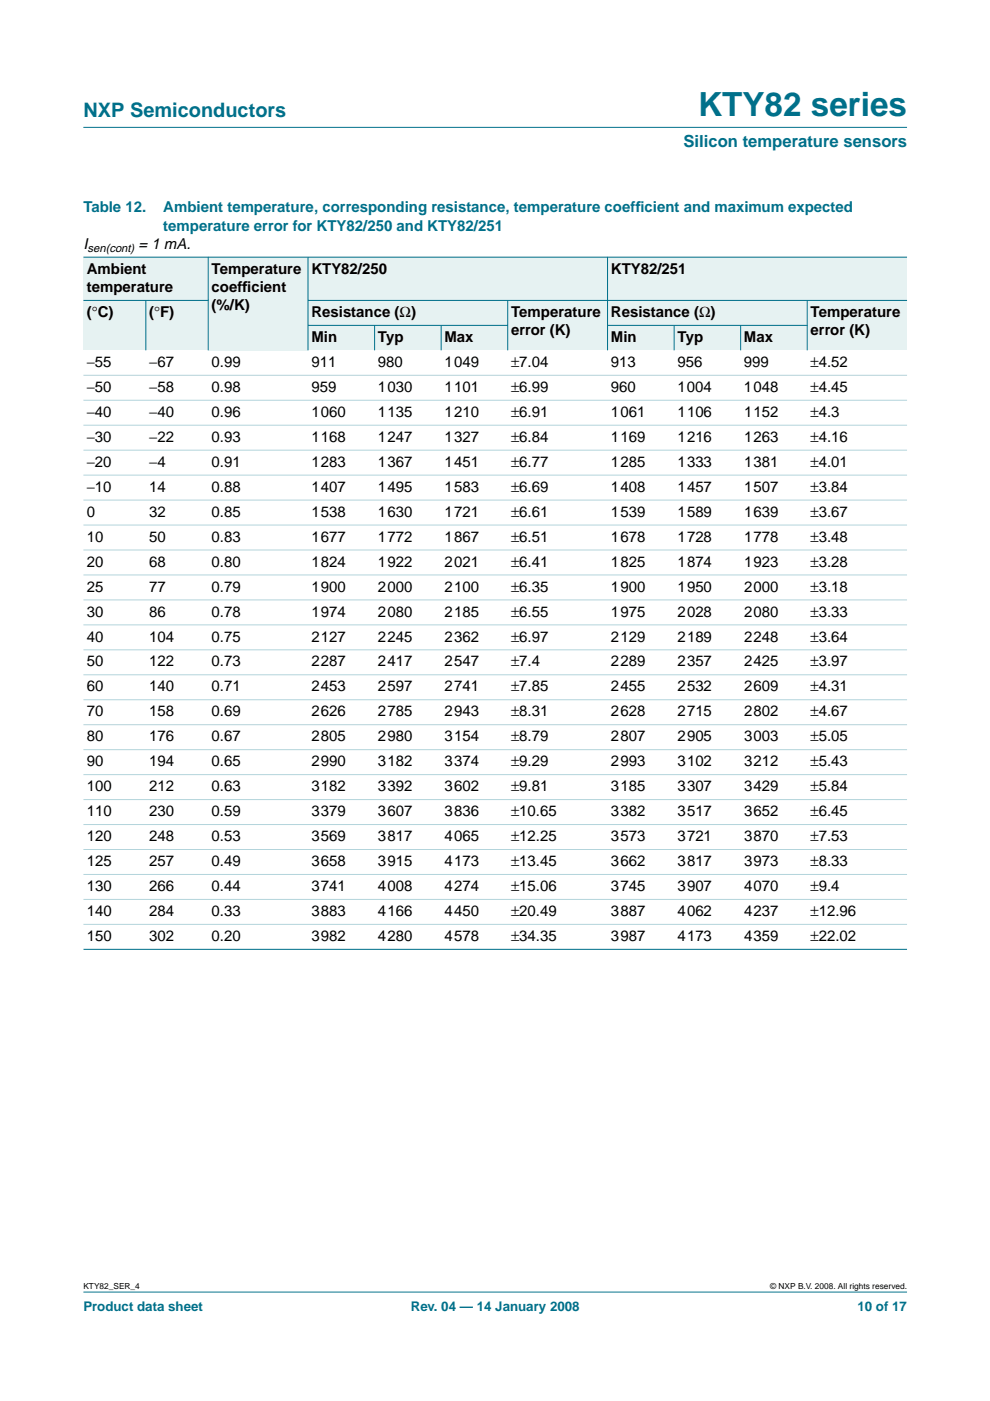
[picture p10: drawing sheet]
<svg xmlns="http://www.w3.org/2000/svg" width="210mm" height="297mm" viewBox="0 0 210 297" stroke-linecap="round" stroke-linejoin="round" font-family="sans-serif">
<defs><g id="words">
<text font-size="7.1" fill="#00708a" x="148" y="24.7">KTY82 series</text>
<text font-size="4.2" fill="#00708a" x="17.7" y="24.9">NXP Semiconductors</text>
<text font-size="3.5" fill="#00708a" x="144.9" y="31.1">Silicon temperature sensors</text>
<g font-size="3.2" fill="#00708a">
<text x="17.7" y="45">Table 12.</text>
<text x="34.6" y="45">Ambient temperature, corresponding resistance, temperature coeff</text>
<text x="134.7" y="45">icient and maximum expected</text>
<text x="34.6" y="48.9">temperature error for KTY82/250 and KTY82/251</text>
</g>
<g font-size="3.2">
<text x="17.7" y="52.8">I</text>
<text x="29.4" y="52.8">= 1 mA.</text>
<text x="18.4" y="58">Ambient</text>
<text x="44.9" y="58">Temperature</text>
<text x="66" y="58">KTY82/250</text>
<text x="129.5" y="58">KTY82/251</text>
<text x="18.4" y="61.9">temperature</text>
<text x="44.9" y="61.9">coeff</text>
<text x="44.9" y="65.8">(%/K)</text>
<text x="51.4" y="61.9">icient</text>
<text x="18.4" y="67.2">(°C)</text>
<text x="31.6" y="67.2">(°F)</text>
<text x="66" y="67.2">Resistance (Ω)</text>
<text x="108.4" y="67.2">Temperature</text>
<text x="108.4" y="71.1">error (K)</text>
<text x="129.5" y="67.2">Resistance (Ω)</text>
<text x="171.9" y="67.2">Temperature</text>
<text x="171.9" y="71.1">error (K)</text>
<text x="18.4" y="77.8">−55</text>
<text x="31.6" y="77.8">−67</text>
<text x="44.9" y="77.8">0.99</text>
<text x="66" y="72.5">Min</text>
<text x="66" y="77.8">911</text>
<text x="80.1" y="72.5">Typ</text>
<text x="80.1" y="77.8">980</text>
<text x="94.2" y="77.8">1049</text>
<text x="94.2" y="72.5">Max</text>
<text x="108.4" y="77.8">±7.04</text>
<text x="129.5" y="72.5">Min</text>
<text x="129.5" y="77.8">913</text>
<text x="143.6" y="77.8">956</text>
<text x="143.6" y="72.5">Typ</text>
<text x="157.7" y="77.8">999</text>
<text x="157.7" y="72.5">Max</text>
<text x="171.9" y="77.8">±4.52</text>
<text x="18.4" y="83.1">−50</text>
<text x="31.6" y="83.1">−58</text>
<text x="44.9" y="83.1">0.98</text>
<text x="66" y="83.1">959</text>
<text x="80.1" y="83.1">1030</text>
<text x="94.2" y="83.1">1101</text>
<text x="108.4" y="83.1">±6.99</text>
<text x="129.5" y="83.1">960</text>
<text x="143.6" y="83.1">1004</text>
<text x="157.7" y="83.1">1048</text>
<text x="171.9" y="83.1">±4.45</text>
<text x="18.4" y="88.4">−40</text>
<text x="31.6" y="88.4">−40</text>
<text x="44.9" y="88.4">0.96</text>
<text x="66" y="88.4">1060</text>
<text x="80.1" y="88.4">1135</text>
<text x="94.2" y="88.4">1210</text>
<text x="108.4" y="88.4">±6.91</text>
<text x="129.5" y="88.4">1061</text>
<text x="143.6" y="88.4">1106</text>
<text x="157.7" y="88.4">1152</text>
<text x="171.9" y="88.4">±4.3</text>
<text x="18.4" y="93.7">−30</text>
<text x="31.6" y="93.7">−22</text>
<text x="44.9" y="93.7">0.93</text>
<text x="66" y="93.7">1168</text>
<text x="80.1" y="93.7">1247</text>
<text x="94.2" y="93.7">1327</text>
<text x="108.4" y="93.7">±6.84</text>
<text x="129.5" y="93.7">1169</text>
<text x="143.6" y="93.7">1216</text>
<text x="157.7" y="93.7">1263</text>
<text x="171.9" y="93.7">±4.16</text>
<text x="18.4" y="99">−20</text>
<text x="31.6" y="99">−4</text>
<text x="44.9" y="99">0.91</text>
<text x="66" y="99">1283</text>
<text x="80.1" y="99">1367</text>
<text x="94.2" y="99">1451</text>
<text x="108.4" y="99">±6.77</text>
<text x="129.5" y="99">1285</text>
<text x="143.6" y="99">1333</text>
<text x="157.7" y="99">1381</text>
<text x="171.9" y="99">±4.01</text>
<text x="18.4" y="104.3">−10</text>
<text x="31.6" y="104.3">14</text>
<text x="44.9" y="104.3">0.88</text>
<text x="66" y="104.3">1407</text>
<text x="80.1" y="104.3">1495</text>
<text x="94.2" y="104.3">1583</text>
<text x="108.4" y="104.3">±6.69</text>
<text x="129.5" y="104.3">1408</text>
<text x="143.6" y="104.3">1457</text>
<text x="157.7" y="104.3">1507</text>
<text x="171.9" y="104.3">±3.84</text>
<text x="18.4" y="109.6">0</text>
<text x="31.6" y="109.6">32</text>
<text x="44.9" y="109.6">0.85</text>
<text x="66" y="109.6">1538</text>
<text x="80.1" y="109.6">1630</text>
<text x="94.2" y="109.6">1721</text>
<text x="108.4" y="109.6">±6.61</text>
<text x="129.5" y="109.6">1539</text>
<text x="143.6" y="109.6">1589</text>
<text x="157.7" y="109.6">1639</text>
<text x="171.9" y="109.6">±3.67</text>
<text x="18.4" y="114.8">10</text>
<text x="31.6" y="114.8">50</text>
<text x="44.9" y="114.8">0.83</text>
<text x="66" y="114.8">1677</text>
<text x="80.1" y="114.8">1772</text>
<text x="94.2" y="114.8">1867</text>
<text x="108.4" y="114.8">±6.51</text>
<text x="129.5" y="114.8">1678</text>
<text x="143.6" y="114.8">1728</text>
<text x="157.7" y="114.8">1778</text>
<text x="171.9" y="114.8">±3.48</text>
<text x="18.4" y="120.1">20</text>
<text x="18.4" y="125.4">25</text>
<text x="31.6" y="120.1">68</text>
<text x="31.6" y="125.4">77</text>
<text x="44.9" y="120.1">0.80</text>
<text x="44.9" y="125.4">0.79</text>
<text x="66" y="120.1">1824</text>
<text x="66" y="125.4">1900</text>
<text x="80.1" y="120.1">1922</text>
<text x="80.1" y="125.4">2000</text>
<text x="94.2" y="120.1">2021</text>
<text x="94.2" y="125.4">2100</text>
<text x="108.4" y="120.1">±6.41</text>
<text x="108.4" y="125.4">±6.35</text>
<text x="129.5" y="120.1">1825</text>
<text x="129.5" y="125.4">1900</text>
<text x="143.6" y="120.1">1874</text>
<text x="143.6" y="125.4">1950</text>
<text x="157.7" y="120.1">1923</text>
<text x="157.7" y="125.4">2000</text>
<text x="171.9" y="120.1">±3.28</text>
<text x="171.9" y="125.4">±3.18</text>
<text x="18.4" y="130.7">30</text>
<text x="31.6" y="130.7">86</text>
<text x="44.9" y="130.7">0.78</text>
<text x="66" y="130.7">1974</text>
<text x="80.1" y="130.7">2080</text>
<text x="94.2" y="130.7">2185</text>
<text x="108.4" y="130.7">±6.55</text>
<text x="129.5" y="130.7">1975</text>
<text x="143.6" y="130.7">2028</text>
<text x="157.7" y="130.7">2080</text>
<text x="171.9" y="130.7">±3.33</text>
<text x="18.4" y="136">40</text>
<text x="31.6" y="136">104</text>
<text x="44.9" y="136">0.75</text>
<text x="66" y="136">2127</text>
<text x="80.1" y="136">2245</text>
<text x="94.2" y="136">2362</text>
<text x="108.4" y="136">±6.97</text>
<text x="129.5" y="136">2129</text>
<text x="143.6" y="136">2189</text>
<text x="157.7" y="136">2248</text>
<text x="171.9" y="136">±3.64</text>
<text x="18.4" y="141.3">50</text>
<text x="31.6" y="141.3">122</text>
<text x="44.9" y="141.3">0.73</text>
<text x="66" y="141.3">2287</text>
<text x="80.1" y="141.3">2417</text>
<text x="94.2" y="141.3">2547</text>
<text x="108.4" y="141.3">±7.4</text>
<text x="129.5" y="141.3">2289</text>
<text x="143.6" y="141.3">2357</text>
<text x="157.7" y="141.3">2425</text>
<text x="171.9" y="141.3">±3.97</text>
<text x="18.4" y="146.6">60</text>
<text x="31.6" y="146.6">140</text>
<text x="44.9" y="146.6">0.71</text>
<text x="66" y="146.6">2453</text>
<text x="80.1" y="146.6">2597</text>
<text x="94.2" y="146.6">2741</text>
<text x="108.4" y="146.6">±7.85</text>
<text x="129.5" y="146.6">2455</text>
<text x="143.6" y="146.6">2532</text>
<text x="157.7" y="146.6">2609</text>
<text x="171.9" y="146.6">±4.31</text>
<text x="18.4" y="151.9">70</text>
<text x="31.6" y="151.9">158</text>
<text x="44.9" y="151.9">0.69</text>
<text x="66" y="151.9">2626</text>
<text x="80.1" y="151.9">2785</text>
<text x="94.2" y="151.9">2943</text>
<text x="108.4" y="151.9">±8.31</text>
<text x="129.5" y="151.9">2628</text>
<text x="143.6" y="151.9">2715</text>
<text x="157.7" y="151.9">2802</text>
<text x="171.9" y="151.9">±4.67</text>
<text x="18.4" y="157.2">80</text>
<text x="31.6" y="157.2">176</text>
<text x="44.9" y="157.2">0.67</text>
<text x="66" y="157.2">2805</text>
<text x="80.1" y="157.2">2980</text>
<text x="94.2" y="157.2">3154</text>
<text x="108.4" y="157.2">±8.79</text>
<text x="129.5" y="157.2">2807</text>
<text x="143.6" y="157.2">2905</text>
<text x="157.7" y="157.2">3003</text>
<text x="171.9" y="157.2">±5.05</text>
<text x="18.4" y="162.5">90</text>
<text x="18.4" y="167.8">100</text>
<text x="31.6" y="162.5">194</text>
<text x="31.6" y="167.8">212</text>
<text x="44.9" y="162.5">0.65</text>
<text x="44.9" y="167.8">0.63</text>
<text x="66" y="162.5">2990</text>
<text x="66" y="167.8">3182</text>
<text x="80.1" y="162.5">3182</text>
<text x="80.1" y="167.8">3392</text>
<text x="94.2" y="162.5">3374</text>
<text x="94.2" y="167.8">3602</text>
<text x="108.4" y="162.5">±9.29</text>
<text x="108.4" y="167.8">±9.81</text>
<text x="129.5" y="162.5">2993</text>
<text x="129.5" y="167.8">3185</text>
<text x="143.6" y="162.5">3102</text>
<text x="143.6" y="167.8">3307</text>
<text x="157.7" y="162.5">3212</text>
<text x="157.7" y="167.8">3429</text>
<text x="171.9" y="162.5">±5.43</text>
<text x="171.9" y="167.8">±5.84</text>
<text x="18.4" y="173.1">110</text>
<text x="31.6" y="173.1">230</text>
<text x="44.9" y="173.1">0.59</text>
<text x="66" y="173.1">3379</text>
<text x="80.1" y="173.1">3607</text>
<text x="94.2" y="173.1">3836</text>
<text x="108.4" y="173.1">±10.65</text>
<text x="129.5" y="173.1">3382</text>
<text x="143.6" y="173.1">3517</text>
<text x="157.7" y="173.1">3652</text>
<text x="171.9" y="173.1">±6.45</text>
<text x="18.4" y="178.3">120</text>
<text x="31.6" y="178.3">248</text>
<text x="44.9" y="178.3">0.53</text>
<text x="66" y="178.3">3569</text>
<text x="80.1" y="178.3">3817</text>
<text x="94.2" y="178.3">4065</text>
<text x="108.4" y="178.3">±12.25</text>
<text x="129.5" y="178.3">3573</text>
<text x="143.6" y="178.3">3721</text>
<text x="157.7" y="178.3">3870</text>
<text x="171.9" y="178.3">±7.53</text>
<text x="18.4" y="183.6">125</text>
<text x="31.6" y="183.6">257</text>
<text x="44.9" y="183.6">0.49</text>
<text x="66" y="183.6">3658</text>
<text x="80.1" y="183.6">3915</text>
<text x="94.2" y="183.6">4173</text>
<text x="108.4" y="183.6">±13.45</text>
<text x="129.5" y="183.6">3662</text>
<text x="143.6" y="183.6">3817</text>
<text x="157.7" y="183.6">3973</text>
<text x="171.9" y="183.6">±8.33</text>
<text x="18.4" y="188.9">130</text>
<text x="31.6" y="188.9">266</text>
<text x="44.9" y="188.9">0.44</text>
<text x="66" y="188.9">3741</text>
<text x="80.1" y="188.9">4008</text>
<text x="94.2" y="188.9">4274</text>
<text x="108.4" y="188.9">±15.06</text>
<text x="129.5" y="188.9">3745</text>
<text x="143.6" y="188.9">3907</text>
<text x="157.7" y="188.9">4070</text>
<text x="171.9" y="188.9">±9.4</text>
<text x="18.4" y="194.2">140</text>
<text x="31.6" y="194.2">284</text>
<text x="44.9" y="194.2">0.33</text>
<text x="66" y="194.2">3883</text>
<text x="80.1" y="194.2">4166</text>
<text x="94.2" y="194.2">4450</text>
<text x="108.4" y="194.2">±20.49</text>
<text x="129.5" y="194.2">3887</text>
<text x="143.6" y="194.2">4062</text>
<text x="157.7" y="194.2">4237</text>
<text x="171.9" y="194.2">±12.96</text>
<text x="18.4" y="199.5">150</text>
<text x="31.6" y="199.5">302</text>
<text x="44.9" y="199.5">0.20</text>
<text x="66" y="199.5">3982</text>
<text x="80.1" y="199.5">4280</text>
<text x="94.2" y="199.5">4578</text>
<text x="108.4" y="199.5">±34.35</text>
<text x="129.5" y="199.5">3987</text>
<text x="143.6" y="199.5">4173</text>
<text x="157.7" y="199.5">4359</text>
<text x="171.9" y="199.5">±22.02</text>
</g>
<g font-size="2.8" fill="#00708a">
<text x="17.7" y="278">Product data sheet</text>
<text x="87.1" y="278">Rev. 04 — 14 January 2008</text>
<text x="181.8" y="278">10 of 17</text>
</g>
<text font-size="2.4" x="18.6" y="53.3">sen(cont)</text>
<g font-size="1.8">
<text x="17.7" y="273.4">KTY82_SER_4</text>
<text x="163.3" y="273.4">© NXP B.V. 2008. All rights reserved.</text>
</g>
</g></defs>
<g fill="#00708a" stroke="#00708a" stroke-width=".21">
<path d="M17.7 273.9h174.6z"/>
<path d="M17.7 27h174.6z"/>
</g>
<g fill="#e6f2f2">
<path d="M17.7 54.5h26.4v9.2h-26.4z" fill-rule="evenodd"/>
<path d="M44.1 54.5h21.2v19.8h-21.2z" fill-rule="evenodd"/>
<path d="M65.3 54.5h63.5v9.2h-63.5z" fill-rule="evenodd"/>
<path d="M128.8 54.5h63.5v9.2h-63.5z" fill-rule="evenodd"/>
<path d="M17.7 63.7h13.2v10.6h-13.2z" fill-rule="evenodd"/>
<path d="M30.9 63.7h13.2v10.6h-13.2z" fill-rule="evenodd"/>
<path d="M65.3 63.7h42.3v5.3h-42.3z" fill-rule="evenodd"/>
<path d="M107.6 63.7h21.2v10.6h-21.2z" fill-rule="evenodd"/>
<path d="M128.8 63.7h42.3v5.3h-42.3z" fill-rule="evenodd"/>
<path d="M171.1 63.7h21.2v10.6h-21.2z" fill-rule="evenodd"/>
<path d="M65.3 69h14.1v5.3h-14.1z" fill-rule="evenodd"/>
<path d="M79.4 69h14.1v5.3h-14.1z" fill-rule="evenodd"/>
<path d="M93.5 69h14.1v5.3h-14.1z" fill-rule="evenodd"/>
<path d="M128.8 69h14.1v5.3h-14.1z" fill-rule="evenodd"/>
<path d="M142.9 69h14.1v5.3h-14.1z" fill-rule="evenodd"/>
<path d="M157 69h14.1v5.3h-14.1z" fill-rule="evenodd"/>
</g>
<g fill="#00708a" stroke="#00708a" stroke-width=".21">
<path d="M30.9 63.7v10.6z"/>
<path d="M44.1 54.5v19.8z"/>
<path d="M65.3 54.5v19.8z"/>
<path d="M79.4 68.9v5.4z"/>
<path d="M93.5 68.9v5.4z"/>
<path d="M107.6 63.7v10.6z"/>
<path d="M128.8 54.5v19.8z"/>
<path d="M142.9 68.9v5.4z"/>
<path d="M157 68.9v5.4z"/>
<path d="M171.1 63.7v10.6z"/>
<path d="M17.7 54.5h174.6z"/>
<path d="M17.7 63.7h26.5z"/>
<path d="M65.3 63.7h127z"/>
<path d="M65.3 69h42.4z"/>
<path d="M128.8 69h42.4z"/>
<path d="M17.7 201.3h174.6z"/>
</g>
<g fill="#b3d4db" stroke="#b3d4db" stroke-width=".21">
<path d="M17.7 79.6h174.6z"/>
<path d="M17.7 84.9h174.6z"/>
<path d="M17.7 90.2h174.6z"/>
<path d="M17.7 95.4h174.6z"/>
<path d="M17.7 100.7h174.6z"/>
<path d="M17.7 106h174.6z"/>
<path d="M17.7 111.3h174.6z"/>
<path d="M17.7 116.6h174.6z"/>
<path d="M17.7 121.9h174.6z"/>
<path d="M17.7 127.2h174.6z"/>
<path d="M17.7 132.5h174.6z"/>
<path d="M17.7 137.8h174.6z"/>
<path d="M17.7 143.1h174.6z"/>
<path d="M17.7 148.4h174.6z"/>
<path d="M17.7 153.7h174.6z"/>
<path d="M17.7 158.9h174.6z"/>
<path d="M17.7 164.2h174.6z"/>
<path d="M17.7 169.5h174.6z"/>
<path d="M17.7 174.8h174.6z"/>
<path d="M17.7 180.1h174.6z"/>
<path d="M17.7 185.4h174.6z"/>
<path d="M17.7 190.7h174.6z"/>
<path d="M17.7 196h174.6z"/>
</g>
<use href="#words"/>
</svg>
